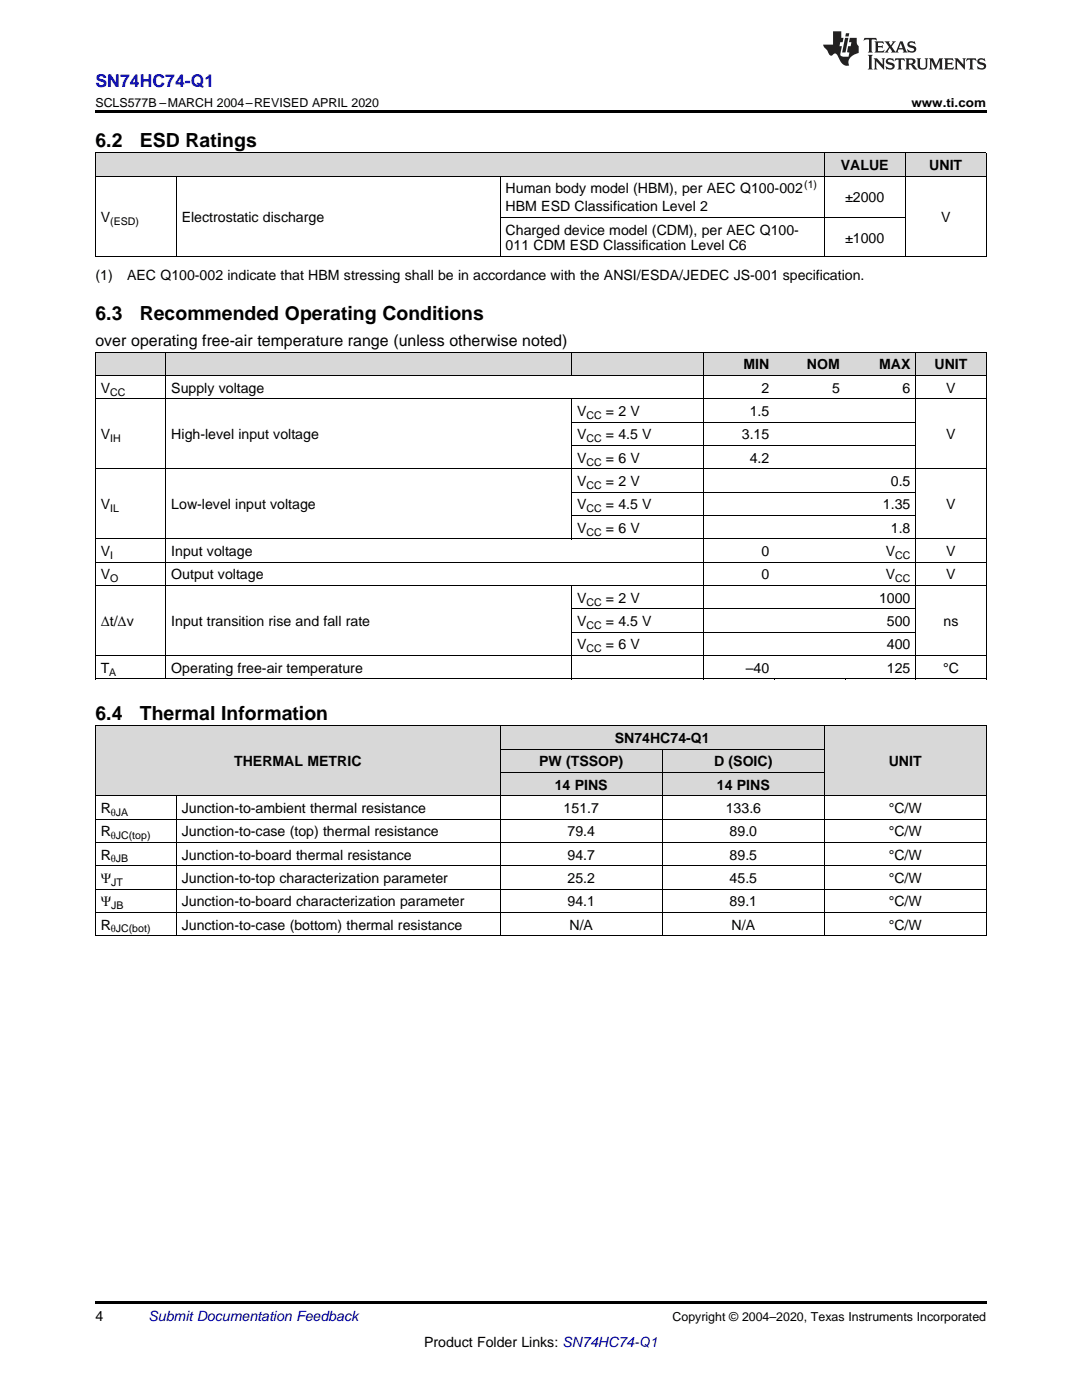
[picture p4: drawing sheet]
<svg xmlns="http://www.w3.org/2000/svg" width="216mm" height="279mm" viewBox="0 0 216 279" stroke-linecap="round" stroke-linejoin="round" font-family="sans-serif">
<defs><g id="words">
<g font-size="3.9">
<text x="19" y="29.3">6.2</text>
<text x="27.9" y="29.3">ESD Ratings</text>
<text x="19" y="63.9">6.3</text>
<text x="27.9" y="63.9">Recommended Operating Conditions</text>
<text x="19" y="143.6">6.4</text>
<text x="27.9" y="143.6">Thermal Information</text>
</g>
<text font-size="3.5" fill="#00f" x="19" y="17.3">SN74HC74-Q1</text>
<text font-size="3.2" x="19" y="69.1">over operating free-air temperature range (unless otherwise noted)</text>
<g font-size="2.8">
<text x="167.8" y="33.9">VALUE</text>
<text x="185.4" y="33.9">UNIT</text>
<text x="100.9" y="38.6">Human body model (HBM), per AEC Q100-002</text>
<text x="168.7" y="40.4">±2000</text>
<text x="20.1" y="44.3">V</text>
<text x="36.3" y="44.3">Electrostatic discharge</text>
<text x="100.9" y="42.2">HBM ESD Classification Level 2</text>
<text x="100.9" y="46.8">Charged device model (CDM), per AEC Q100-</text>
<text x="187.8" y="44.3">V</text>
<text x="100.9" y="50">011 CDM ESD Classification Level C6</text>
<text x="168.7" y="48.4">±1000</text>
<text x="19" y="55.8">(1)</text>
<text x="25.4" y="55.8">AEC Q100-002 indicate that HBM stressing shall be in accordance with the ANSI/ESDA/JEDEC JS-001 specification.</text>
<text x="148.3" y="73.7">MIN</text>
<text x="161" y="73.7">NOM</text>
<text x="175.4" y="73.7">MAX</text>
<text x="186.5" y="73.7">UNIT</text>
<text x="20.1" y="78.4">V</text>
<text x="34.2" y="78.4">Supply voltage</text>
<text x="115.1" y="83">V</text>
<text x="120.9" y="83">= 2 V</text>
<text x="149.6" y="83">1.5</text>
<text x="151.9" y="78.4">2</text>
<text x="166" y="78.4">5</text>
<text x="180.1" y="78.4">6</text>
<text x="188.8" y="78.4">V</text>
<text x="20.1" y="87.7">V</text>
<text x="34.2" y="87.7">High-level input voltage</text>
<text x="115.1" y="87.7">V</text>
<text x="120.9" y="87.7">= 4.5 V</text>
<text x="148" y="87.7">3.15</text>
<text x="188.8" y="87.7">V</text>
<text x="115.1" y="92.4">V</text>
<text x="120.9" y="92.4">= 6 V</text>
<text x="149.6" y="92.4">4.2</text>
<text x="20.1" y="101.7">V</text>
<text x="34.2" y="101.7">Low-level input voltage</text>
<text x="115.1" y="97">V</text>
<text x="115.1" y="101.7">V</text>
<text x="120.9" y="97">= 2 V</text>
<text x="120.9" y="101.7">= 4.5 V</text>
<text x="176.2" y="101.7">1.35</text>
<text x="177.8" y="97">0.5</text>
<text x="188.8" y="101.7">V</text>
<text x="115.1" y="106.3">V</text>
<text x="120.9" y="106.3">= 6 V</text>
<text x="177.8" y="106.3">1.8</text>
<text x="20.1" y="111">V</text>
<text x="34.2" y="111">Input voltage</text>
<text x="151.9" y="111">0</text>
<text x="176.7" y="111">V</text>
<text x="188.8" y="111">V</text>
<text x="20.1" y="115.6">V</text>
<text x="34.2" y="115.6">Output voltage</text>
<text x="151.9" y="115.6">0</text>
<text x="176.7" y="115.6">V</text>
<text x="188.8" y="115.6">V</text>
<text x="20.1" y="125">Δt/Δv</text>
<text x="34.2" y="125">Input transition rise and fall rate</text>
<text x="115.1" y="120.3">V</text>
<text x="115.1" y="125">V</text>
<text x="120.9" y="120.3">= 2 V</text>
<text x="120.9" y="125">= 4.5 V</text>
<text x="175.4" y="120.3">1000</text>
<text x="177" y="125">500</text>
<text x="188.3" y="125">ns</text>
<text x="115.1" y="129.6">V</text>
<text x="120.9" y="129.6">= 6 V</text>
<text x="177" y="129.6">400</text>
<text x="20.1" y="134.3">T</text>
<text x="34.2" y="134.3">Operating free-air temperature</text>
<text x="148.8" y="134.3">–40</text>
<text x="177" y="134.3">125</text>
<text x="188.2" y="134.3">°C</text>
<text x="122.7" y="148.3">SN74HC74-Q1</text>
<text x="46.7" y="152.9">THERMAL METRIC</text>
<text x="107.6" y="152.9">PW (TSSOP)</text>
<text x="142.5" y="152.9">D (SOIC)</text>
<text x="177.3" y="152.9">UNIT</text>
<text x="110.7" y="157.6">14 PINS</text>
<text x="143.1" y="157.6">14 PINS</text>
<text x="20.1" y="162.2">R</text>
<text x="20.1" y="166.9">R</text>
<text x="36.3" y="162.2">Junction-to-ambient thermal resistance</text>
<text x="36.3" y="166.9">Junction-to-case (top) thermal resistance</text>
<text x="112.5" y="162.2">151.7</text>
<text x="113.2" y="166.9">79.4</text>
<text x="144.8" y="162.2">133.6</text>
<text x="145.6" y="166.9">89.0</text>
<text x="177.3" y="162.2">°C/W</text>
<text x="177.3" y="166.9">°C/W</text>
<text x="20.1" y="171.6">R</text>
<text x="36.3" y="171.6">Junction-to-board thermal resistance</text>
<text x="113.2" y="171.6">94.7</text>
<text x="145.6" y="171.6">89.5</text>
<text x="177.3" y="171.6">°C/W</text>
<text x="20.1" y="176.2">Ψ</text>
<text x="36.3" y="176.2">Junction-to-top characterization parameter</text>
<text x="113.2" y="176.2">25.2</text>
<text x="145.6" y="176.2">45.5</text>
<text x="177.3" y="176.2">°C/W</text>
<text x="20.1" y="180.9">Ψ</text>
<text x="20.1" y="185.5">R</text>
<text x="36.3" y="180.9">Junction-to-board characterization parameter</text>
<text x="36.3" y="185.5">Junction-to-case (bottom) thermal resistance</text>
<text x="113.2" y="180.9">94.1</text>
<text x="113.6" y="185.5">N/A</text>
<text x="145.6" y="180.9">89.1</text>
<text x="146" y="185.5">N/A</text>
<text x="177.3" y="180.9">°C/W</text>
<text x="177.3" y="185.5">°C/W</text>
<text x="19" y="263.6">4</text>
<text x="84.6" y="268.9">Product Folder Links: SN74HC74-Q1</text>
</g>
<text font-size="2.8" fill="#0000c8" x="29.6" y="263.6">Submit Documentation Feedback</text>
<g font-size="2.5">
<text x="19" y="21.4">SCLS577B –MARCH 2004–REVISED APRIL 2020</text>
<text x="181.9" y="21.4">www.ti.com</text>
<text x="134.2" y="263.6">Copyright © 2004–2020, Texas Instruments Incorporated</text>
</g>
<g font-size="2.1">
<text x="160.5" y="37.5">(1)</text>
<text x="22" y="44.8">(ESD)</text>
<text x="22" y="79">CC</text>
<text x="117" y="83.6">CC</text>
<text x="22" y="88.3">IH</text>
<text x="117" y="88.3">CC</text>
<text x="117" y="92.9">CC</text>
<text x="117" y="97.6">CC</text>
<text x="22" y="102.2">IL</text>
<text x="117" y="102.2">CC</text>
<text x="117" y="106.9">CC</text>
<text x="22" y="111.5">I</text>
<text x="178.6" y="111.5">CC</text>
<text x="22" y="116.2">O</text>
<text x="178.6" y="116.2">CC</text>
<text x="117" y="120.9">CC</text>
<text x="117" y="125.5">CC</text>
<text x="117" y="130.2">CC</text>
<text x="21.8" y="134.8">A</text>
<text x="22.1" y="162.8">θJA</text>
<text x="22.1" y="167.5">θJC(top)</text>
<text x="22.1" y="172.1">θJB</text>
<text x="22.2" y="176.8">JT</text>
<text x="22.2" y="181.4">JB</text>
<text x="22.1" y="186.1">θJC(bot)</text>
</g>
</g></defs>
<g fill="#d8d8d8">
<path d="M19 144.9h16.2v14h-16.2z"/>
<path d="M35.2 144.9h64.6v14h-64.6z"/>
<path d="M164.5 144.9h32.3v14h-32.3z"/>
<path d="M99.8 154.2h32.4v4.7h-32.4z"/>
<path d="M132.2 154.2h32.3v4.7h-32.3z"/>
<path d="M99.8 149.5h32.4v4.7h-32.4z"/>
<path d="M132.2 149.5h32.3v4.7h-32.3z"/>
<path d="M99.8 144.9h32.4v4.6h-32.4z"/>
<path d="M132.2 144.9h32.3v4.6h-32.3z"/>
<path d="M19 70.3h14.1v4.7h-14.1z"/>
<path d="M33.1 70.3h81v4.7h-81z"/>
<path d="M114.1 70.3h26.4v4.7h-26.4z"/>
<path d="M140.5 70.3h14.1v4.7h-14.1z"/>
<path d="M154.6 70.3h14.1v4.7h-14.1z"/>
<path d="M168.7 70.3h14v4.7h-14z"/>
<path d="M182.7 70.3h14.1v4.7h-14.1z"/>
<path d="M19 30.6h16.2v4.6h-16.2z"/>
<path d="M35.2 30.6h64.6v4.6h-64.6z"/>
<path d="M99.8 30.6h64.7v4.6h-64.7z"/>
<path d="M164.5 30.6h16.2v4.6h-16.2z"/>
<path d="M180.7 30.6h16.1v4.6h-16.1z"/>
</g>
<g fill="#000">
<path d="M19 22h177.8v.5h-177.8zM19 135.5h.2zM114 135.5h.1zM140.4 135.5h.1zM154.5 135.5h.1zM168.6 135.5h.1zM182.6 135.5h.1zM196.7 135.5h.1zM19 186.8h.2zM99.7 186.8h.1zM132.1 186.8h.1zM164.4 186.8h.1z"/>
<path d="M196.7 186.8h.1zM19 259.7h177.8v.5h-177.8z"/>
</g>
<g fill="none" stroke="#000" stroke-width=".2">
<path d="M19 35.2h177.8M19 30.5h177.8M19.1 30.5v20.8M35.2 35.2v16.1M99.8 35.2v16.1M164.4 30.5v20.8M180.6 30.5v20.8M196.8 30.5v20.8M19 51.2h177.8M99.8 43.4h80.9M19 79.6h177.8M19 74.9h177.8"/>
<path d="M19 70.3h177.8M19.1 70.3v65.2M33.1 70.3v65.2M114 70.3v4.7M114 79.6v28M140.5 70.3v65.2M182.7 70.3v65.2M196.8 70.3v65.2M19 93.6h177.8M114.1 98.2h68.6M114.1 88.9h68.6M114.1 84.3h68.6"/>
<path d="M19 116.9h177.8M19 112.2h177.8M19 107.5h177.8M114 116.9v18.6M114.1 102.9h68.6M19 135.5h177.8M19 130.8h177.8M114.1 126.2h68.6M114.1 121.5h68.6M19 158.8h177.8M19 144.8h177.8M19.1 144.9v41.9"/>
<path d="M35.2 158.8v28M99.8 144.9v41.9M99.8 154.1h64.7M99.8 149.5h64.7M132.1 149.5v37.3M164.4 144.9v41.9M196.8 144.9v41.9M19 177.4h177.8M19 172.8h177.8M19 168.1h177.8M19 163.5h177.8M19 186.7h177.8"/>
<path d="M19 182.1h177.8"/>
</g>
<g fill="#231f20">
<path d="M172.5 7.6l-.1 .5 .4-.2h.6v.1v2.1l-.2 .4h.9l-.2-.4v-2.1l.1-.1h.5l.5 .2-.2-.5zM174.5 8.3l.2 .3v1.5l-.2 .4h1.8l.2-.6a1.04 1.04 0 0 1-1.3 .2v-.7h.6l.3 .2v-.6l-.3 .2h-.6v-.6l.8-.1 .4 .3-.2-.5zM176.5 8.3l.9 1.1-.9 1.1h.8l-.2-.2 .4-.7 .5 .7-.2 .2h1.5l-.2-.2 .2-.4h.9l.1 .4-.2 .2h1l-.3-.3-.7-1.9h-.5l-.9 2-.8-1 .9-1h-.8l.1 .3-.4 .5-.3-.6 .1-.2zM179.7 8.6l.4 1h-.7zM181.3 8.4a.63 .63 0 0 0-.2 .7 .63 .63 0 0 0 .6 .4l.6 .2 .1 .2a.75 .75 0 0 1-.7 .4 .75 .75 0 0 1-.6-.5l.1 .7 .1-.1a1.11 1.11 0 0 0 1.5-.6 1.13 1.13 0 0 0-1.2-.8l-.1-.4a1.04 1.04 0 0 1 1.2 .2l-.2-.5-.2 .1-.4-.2zM173.2 10.9l.2 .4v2.2l-.2 .4h1l-.3-.4v-2.2l.3-.4zM174.3 11.6l.3 .4v1.5l-.3 .4h.8l-.2-.4v-1.3l1.5 1.7v-1.9l.2-.4h-.7l.2 .4v.9l-1.1-1.3zM177 11.8a.62 .62 0 0 0-.2 .7 .62 .62 0 0 0 .6 .4l.6 .1 .1 .3a.76 .76 0 0 1-.7 .3 .76 .76 0 0 1-.7-.4l.2 .7 .1-.1a1.11 1.11 0 0 0 1.5-.6 1.13 1.13 0 0 0-1.2-.8l-.1-.4a1.04 1.04 0 0 1 1.2 .2l-.2-.6-.2 .1-.5-.1zM178.7 11.6l-.2 .6a.61 .61 0 0 1 .8-.3v1.6l-.2 .4h.9l-.2-.4v-1.6a.63 .63 0 0 1 .7 .3l-.1-.6zM180.6 11.6l.3 .4v1.5l-.3 .4h1l-.2-.2-.1-.8 .6 .2a.76 .76 0 0 0 1.2 .7l-1-1a.58 .58 0 0 0 .6-.5 .58 .58 0 0 0-.5-.6zM181.4 11.9h.1a.45 .45 0 0 1 .5 .1 .45 .45 0 0 1 .1 .5l-.8 .2zM182.9 11.6l.2 .2a2.17 2.17 0 0 0 .3 1.9 .99 .99 0 0 0 1.6-.6v-1.1l.2-.4h-.7l.2 .2a1.92 1.92 0 0 1-.2 1.8 .6 .6 0 0 1-.9-.5v-1.1l.2-.4zM185.4 11.6l.2 .4v1.5l-.2 .4h.7l-.2-.4v-1.4l.8 1.8 .8-1.8v1.4l-.2 .4h.9l-.2-.4v-1.5l.2-.4h-.8l-.6 1.5-.6-1.5zM188.4 11.6l.2 .4v1.5l-.2 .4h1.8l.1-.6a1.04 1.04 0 0 1-1.2 .1v-.6h.5l.4 .2v-.6l-.4 .2h-.5v-.7h.8l.3 .3-.1-.6zM190.5 11.6l.2 .4v1.5l-.2 .4h.7l-.2-.4v-1.3l1.5 1.7v-1.9l.2-.4h-.7l.2 .4v.9l-1.1-1.3zM192.9 11.6l-.1 .6a.61 .61 0 0 1 .7-.3l.1 1.6-.3 .4h1l-.3-.4 .1-1.6a.63 .63 0 0 1 .7 .3l-.1-.6zM195.2 11.8a.62 .62 0 0 0-.2 .7 .62 .62 0 0 0 .6 .4l.6 .1 .1 .3a.76 .76 0 0 1-.7 .3 .76 .76 0 0 1-.6-.4l.1 .7 .1-.1a1.11 1.11 0 0 0 1.6-.6 1.13 1.13 0 0 0-1.3-.8l-.1-.4a1.04 1.04 0 0 1 1.2 .2l-.1-.6-.2 .1-.5-.1z"/>
<path d="M166.2 6.3v2.6h-1.9v.4l.8 .9a.91 .91 0 0 0 1 .8 .56 .56 0 0 1 .5-.3 .56 .56 0 0 1 .5 .3l.4 .8a1.53 1.53 0 0 0 1.9 1.2 1.54 1.54 0 0 1 1-2.1l.9-.3v-1.4a1.52 1.52 0 0 1-.4-1.6h-1.3l-.2 .8h.5l-.2 .8h-.5l-.1 1v.2l.4 .1-.2 .8a1.93 1.93 0 0 1-1.6-.3l.3-1.8h-.5l.2-.8h.4l.2-.8h-.4v-1.3zM168.6 7.6l-.6 2.9h.7l.6-2.9zM168.8 6.6l-.1 .7h.6l.2-.7z"/>
</g>
<use href="#words"/>
</svg>
